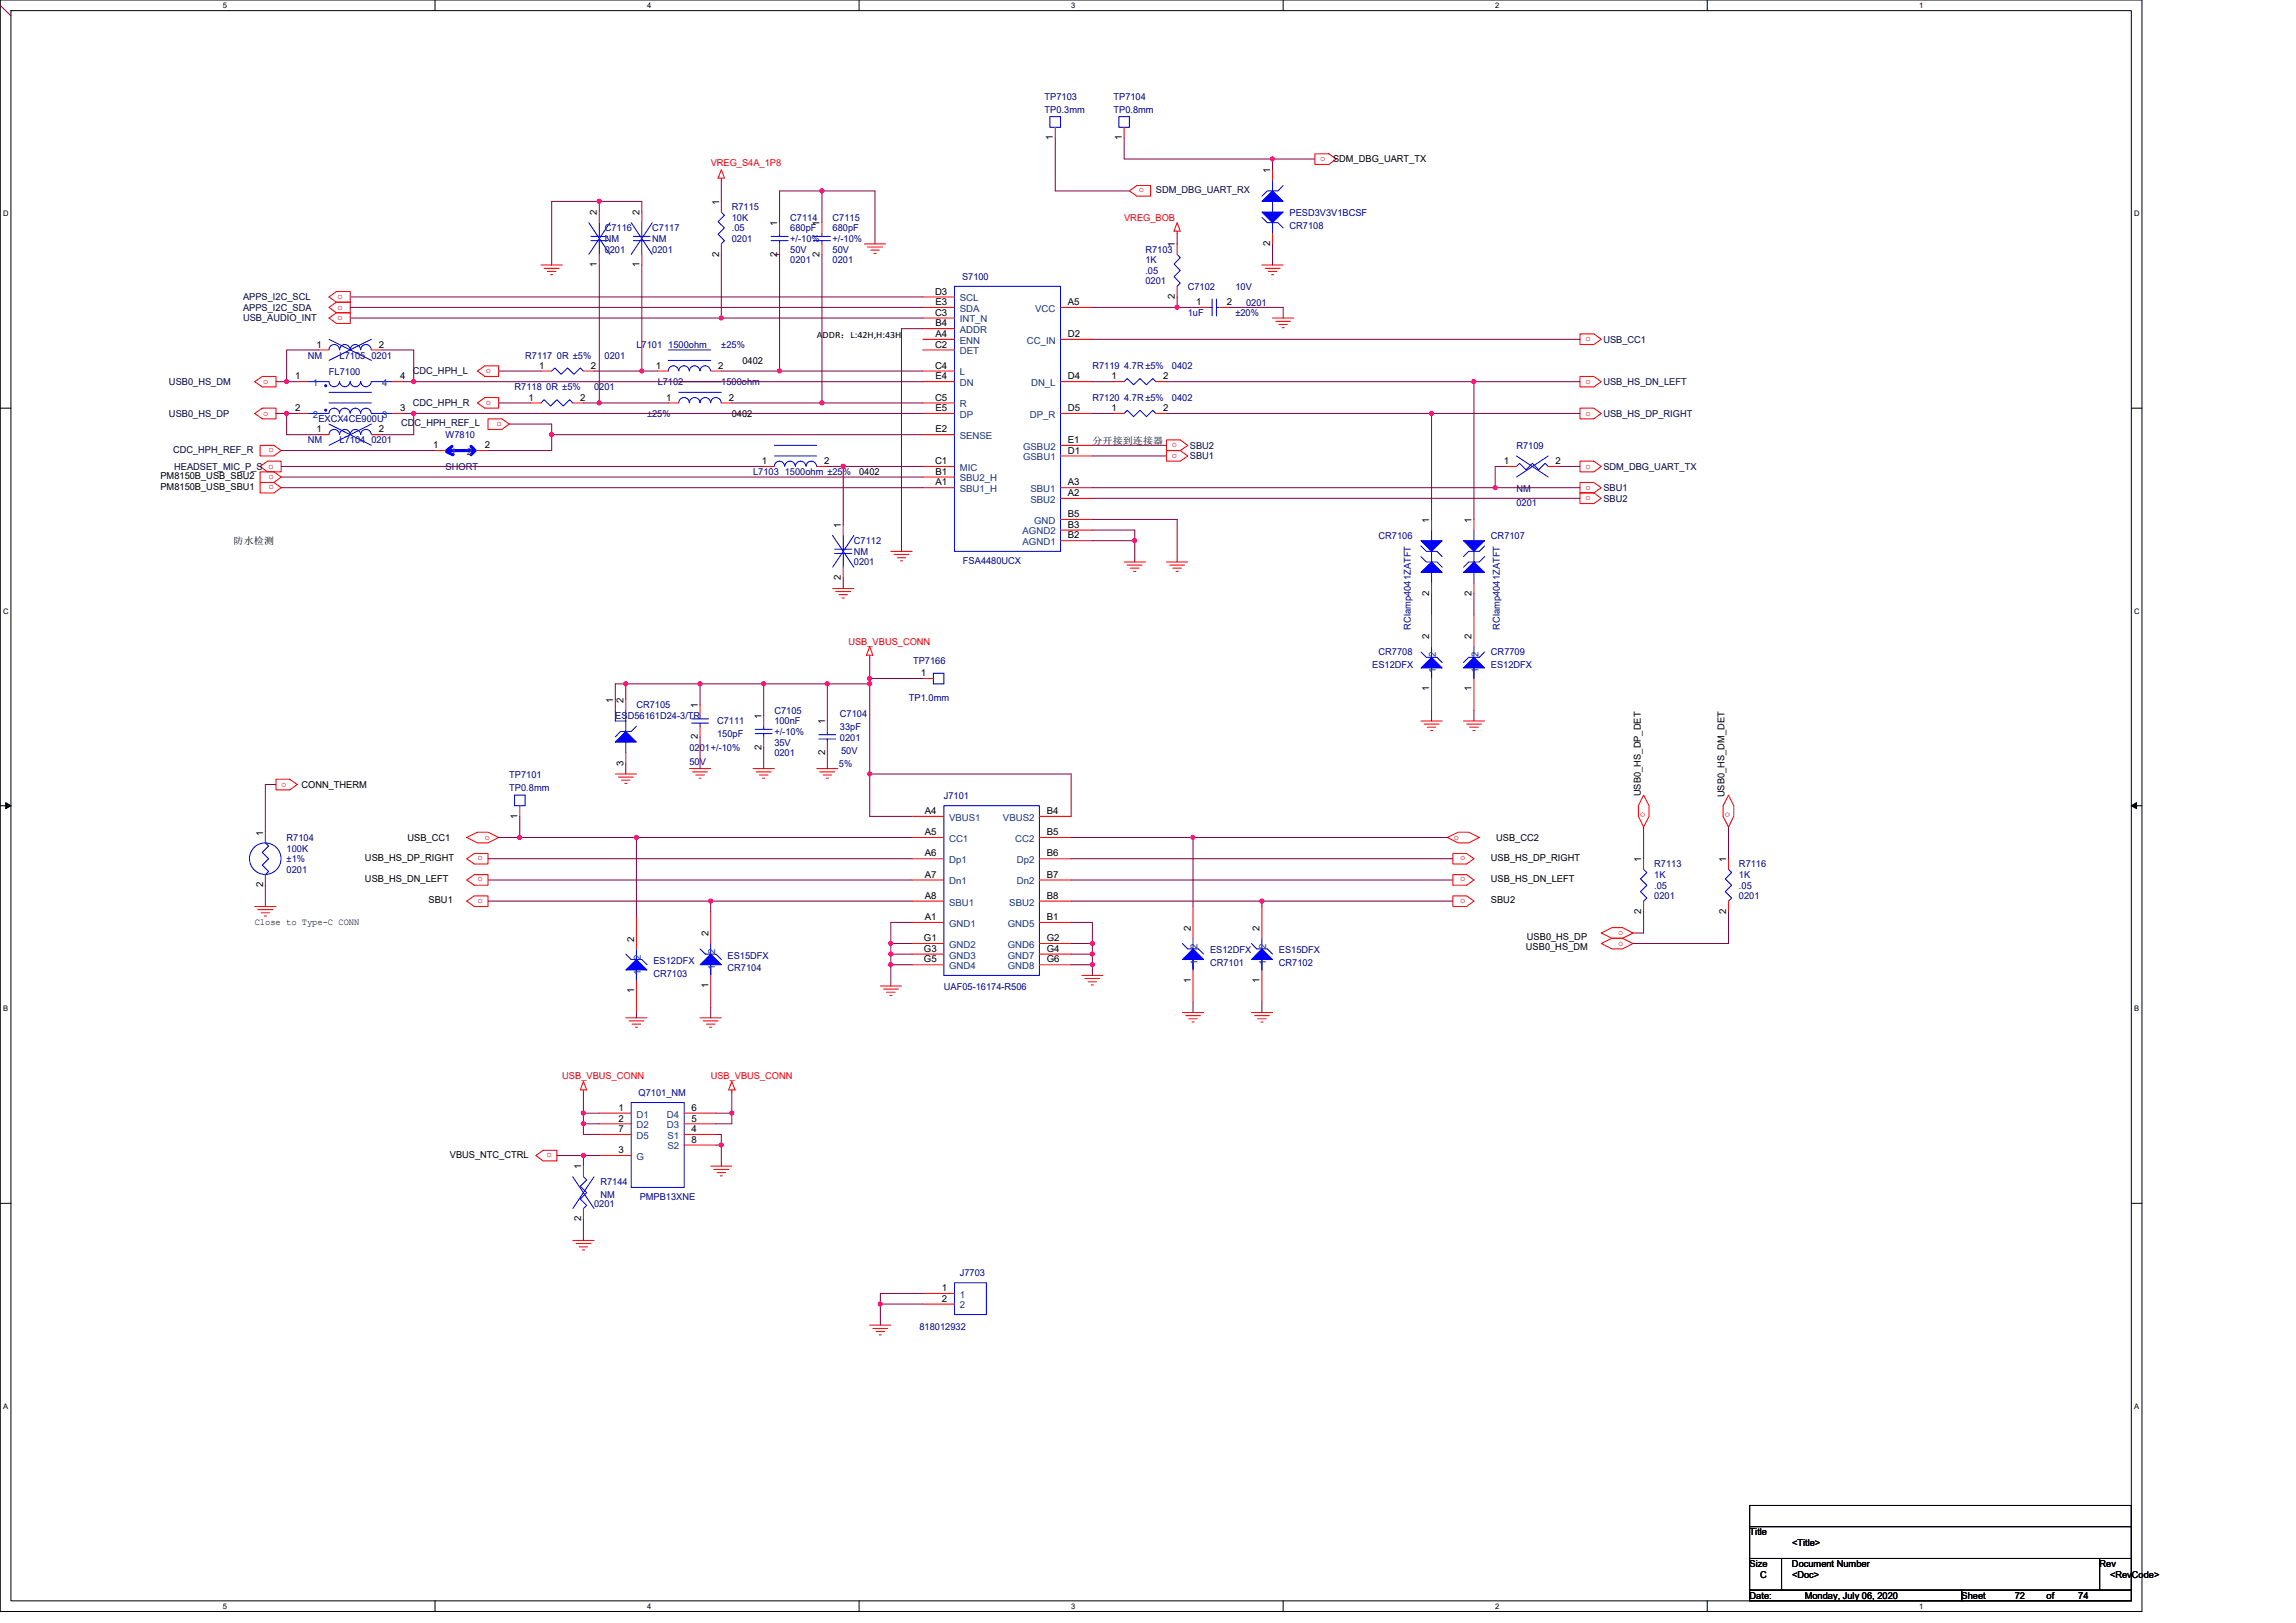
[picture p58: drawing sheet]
<svg xmlns="http://www.w3.org/2000/svg" width="297mm" height="210mm" viewBox="0 0 297 210" stroke-linecap="round" stroke-linejoin="round" font-family="sans-serif">
<defs><g id="words">
<g font-size="1.2" fill="#000080">
<text x="135.1" y="12.9">TP7103</text>
<text x="135.1" y="14.6">TP0.3mm</text>
<text x="144.1" y="12.9">TP7104</text>
<text x="144.1" y="14.6">TP0.8mm</text>
<text x="78.2" y="29.9">C7116</text>
<text x="84.4" y="29.9">C7117</text>
<text x="94.7" y="27.2">R7115</text>
<text x="94.7" y="28.6">10K</text>
<text x="94.7" y="29.9">.05</text>
<text x="102.2" y="28.6">C7114</text>
<text x="102.2" y="29.9">680pF</text>
<text x="107.7" y="28.6">C7115</text>
<text x="107.7" y="29.9">680pF</text>
<text x="166.8" y="29.7">CR7108</text>
<text x="166.8" y="28">PESD3V3V1BCSF</text>
<text x="78.2" y="31.3">NM</text>
<text x="78.2" y="32.7">0201</text>
<text x="84.4" y="31.3">NM</text>
<text x="84.4" y="32.7">0201</text>
<text x="94.7" y="31.3">0201</text>
<text x="102.2" y="34">0201</text>
<text x="102.2" y="32.7">50V</text>
<text x="102.2" y="31.3">+/-10%</text>
<text x="107.7" y="34">0201</text>
<text x="107.7" y="32.7">50V</text>
<text x="107.7" y="31.3">+/-10%</text>
<text x="148.2" y="32.7">R7103</text>
<text x="148.2" y="34">1K</text>
<text x="148.2" y="35.4">.05</text>
<text x="124.5" y="36.2">S7100</text>
<text x="148.2" y="36.8">0201</text>
<text x="153.7" y="37.5">C7102</text>
<text x="153.7" y="40.9">1uF</text>
<text x="159.8" y="37.5">10V</text>
<text x="159.8" y="40.9">±20%</text>
<text x="161.2" y="39.5">0201</text>
<text x="39.8" y="46.4">NM</text>
<text x="43.9" y="46.4">L7105</text>
<text x="48" y="46.4">0201</text>
<text x="67.9" y="46.4">R7117 0R ±5%</text>
<text x="78.2" y="46.4">0201</text>
<text x="82.3" y="45">L7101 1500ohm</text>
<text x="93.3" y="45">±25%</text>
<text x="141.3" y="47.8">R7119 4.7R ±5%</text>
<text x="151.6" y="47.8">0402</text>
<text x="42.6" y="48.6">FL7100</text>
<text x="66.6" y="50.5">R7118 0R ±5%</text>
<text x="76.9" y="50.5">0201</text>
<text x="83.7" y="53.9">±25%</text>
<text x="85.1" y="49.8">L7102</text>
<text x="93.3" y="49.8">1500ohm</text>
<text x="141.3" y="51.9">R7120 4.7R ±5%</text>
<text x="151.6" y="51.9">0402</text>
<text x="39.8" y="57.4">NM</text>
<text x="41.2" y="54.6">EXCX4CE900U</text>
<text x="43.9" y="57.4">L7104</text>
<text x="48" y="57.4">0201</text>
<text x="57.7" y="56.7">W7810</text>
<text x="196.2" y="58">R7109</text>
<text x="57.7" y="60.8">SHORT</text>
<text x="97.4" y="61.5">L7103 1500ohm ±25%</text>
<text x="196.2" y="63.7">NM</text>
<text x="196.2" y="65.4">0201</text>
<text x="110.5" y="70.4">C7112</text>
<text x="110.5" y="71.8">NM</text>
<text x="178.3" y="69.7">CR7106</text>
<text x="192.9" y="69.7">CR7107</text>
<text x="110.5" y="73.1">0201</text>
<text x="124.6" y="73">FSA4480UCX</text>
<text x="182.5" y="81.5" transform="rotate(-90 182.5 81.5)">RClamp4041ZATFT</text>
<text x="194" y="81.5" transform="rotate(-90 194 81.5)">RClamp4041ZATFT</text>
<text x="118.1" y="85.9">TP7166</text>
<text x="177.5" y="86.4">ES12DFX</text>
<text x="178.3" y="84.8">CR7708</text>
<text x="192.9" y="84.8">CR7709</text>
<text x="192.9" y="86.4">ES12DFX</text>
<text x="79.6" y="93">ESD56161D24-3/TR</text>
<text x="82.3" y="91.7">CR7105</text>
<text x="92.8" y="93.7">C7111</text>
<text x="92.8" y="95.4">150pF</text>
<text x="100.2" y="92.3">C7105</text>
<text x="100.2" y="93.7">100nF</text>
<text x="100.2" y="95.1">+/-10%</text>
<text x="108.7" y="92.8">C7104</text>
<text x="108.7" y="94.4">33pF</text>
<text x="108.7" y="95.9">0201</text>
<text x="117.6" y="90.7">TP1.0mm</text>
<text x="65.9" y="100.7">TP7101</text>
<text x="89.2" y="97.1">0201+/-10%</text>
<text x="89.2" y="98.9">50V</text>
<text x="100.2" y="97.8">0201</text>
<text x="100.2" y="96.5">35V</text>
<text x="108.5" y="99.2">5%</text>
<text x="108.8" y="97.6">50V</text>
<text x="65.9" y="102.3">TP0.8mm</text>
<text x="122.1" y="103.3">J7101</text>
<text x="37.1" y="108.8">R7104</text>
<text x="37.1" y="110.2">100K</text>
<text x="37.1" y="111.5">±1%</text>
<text x="37.1" y="112.9">0201</text>
<text x="214" y="112.2">R7113</text>
<text x="214" y="113.6">1K</text>
<text x="225" y="112.2">R7116</text>
<text x="225" y="113.6">1K</text>
<text x="214" y="115">.05</text>
<text x="214" y="116.3">0201</text>
<text x="225" y="115">.05</text>
<text x="225" y="116.3">0201</text>
<text x="84.5" y="124.7">ES12DFX</text>
<text x="94.1" y="125.7">CR7104</text>
<text x="94.1" y="124">ES15DFX</text>
<text x="156.5" y="125">CR7101</text>
<text x="156.5" y="123.3">ES12DFX</text>
<text x="165.5" y="125">CR7102</text>
<text x="165.5" y="123.3">ES15DFX</text>
<text x="84.5" y="126.3">CR7103</text>
<text x="122.1" y="128.1">UAF05-16174-R506</text>
<text x="82.6" y="141.9">Q7101_NM</text>
<text x="77.7" y="153.4">R7144</text>
<text x="77.7" y="155">NM</text>
<text x="82.8" y="155.3">PMPB13XNE</text>
<text x="76.9" y="156.1">0201</text>
<text x="124.2" y="165">J7703</text>
<text x="119" y="172">818012932</text>
</g>
<g font-size="1.2" fill="#f00">
<text x="91.9" y="21.4">VREG_S4A_1P8</text>
<text x="170.8" y="20.9">o</text>
<text x="145.4" y="28.6">VREG_BOB</text>
<text x="148" y="24.4" transform="rotate(180 148 24.4)">o</text>
<text x="43.7" y="38.7">o</text>
<text x="43.7" y="40.1">o</text>
<text x="43.7" y="41.4">o</text>
<text x="205.1" y="44.2">o</text>
<text x="34.1" y="49.7">o</text>
<text x="34.1" y="53.8">o</text>
<text x="62.9" y="48.3">o</text>
<text x="62.9" y="52.4">o</text>
<text x="205.1" y="49.7">o</text>
<text x="205.1" y="53.8">o</text>
<text x="35.4" y="58" transform="rotate(180 35.4 58)">o</text>
<text x="64.9" y="54.5" transform="rotate(180 64.9 54.5)">o</text>
<text x="151.6" y="57.9">o</text>
<text x="151.6" y="59.3">o</text>
<text x="35.4" y="62.8" transform="rotate(180 35.4 62.8)">o</text>
<text x="35.4" y="61.4" transform="rotate(180 35.4 61.4)">o</text>
<text x="205.1" y="63.4">o</text>
<text x="205.1" y="64.7">o</text>
<text x="205.1" y="60.6">o</text>
<text x="109.8" y="83.4">USB_VBUS_CONN</text>
<text x="36.4" y="101.8">o</text>
<text x="212.3" y="105.1" transform="rotate(90 212.3 105.1)">o</text>
<text x="223.2" y="105.1" transform="rotate(90 223.2 105.1)">o</text>
<text x="62.5" y="110.8" transform="rotate(180 62.5 110.8)">o</text>
<text x="62.5" y="113.5" transform="rotate(180 62.5 113.5)">o</text>
<text x="62.7" y="108.6">o</text>
<text x="188.1" y="108.6">o</text>
<text x="189.6" y="110.8" transform="rotate(180 189.6 110.8)">o</text>
<text x="189.6" y="113.5" transform="rotate(180 189.6 113.5)">o</text>
<text x="62.5" y="116.3" transform="rotate(180 62.5 116.3)">o</text>
<text x="189.6" y="116.3" transform="rotate(180 189.6 116.3)">o</text>
<text x="209.4" y="121">o</text>
<text x="209.4" y="122.4">o</text>
<text x="72.7" y="139.7">USB_VBUS_CONN</text>
<text x="91.9" y="139.7">USB_VBUS_CONN</text>
<text x="71.4" y="149.2" transform="rotate(180 71.4 149.2)">o</text>
</g>
<g font-size="1.2">
<text x="136.2" y="18.1" transform="rotate(-90 136.2 18.1)">1</text>
<text x="145.1" y="18.1" transform="rotate(-90 145.1 18.1)">1</text>
<text x="164.3" y="22.4" transform="rotate(-90 164.3 22.4)">1</text>
<text x="172.5" y="21">SDM_DBG_UART_TX</text>
<text x="77.2" y="27.9" transform="rotate(-90 77.2 27.9)">2</text>
<text x="82.7" y="27.9" transform="rotate(-90 82.7 27.9)">2</text>
<text x="93" y="26.5" transform="rotate(-90 93 26.5)">1</text>
<text x="100.6" y="29.2" transform="rotate(-90 100.6 29.2)">1</text>
<text x="106" y="29.2" transform="rotate(-90 106 29.2)">1</text>
<text x="77.2" y="34.6" transform="rotate(-90 77.2 34.6)">1</text>
<text x="82.7" y="34.6" transform="rotate(-90 82.7 34.6)">1</text>
<text x="93" y="33.2" transform="rotate(-90 93 33.2)">2</text>
<text x="100.6" y="33.2" transform="rotate(-90 100.6 33.2)">2</text>
<text x="106" y="33.2" transform="rotate(-90 106 33.2)">2</text>
<text x="152" y="32" transform="rotate(-90 152 32)">1</text>
<text x="164.3" y="31.8" transform="rotate(-90 164.3 31.8)">2</text>
<text x="121" y="40.9">C3</text>
<text x="121" y="38.1">D3</text>
<text x="121" y="39.5">E3</text>
<text x="138.2" y="39.5">A5</text>
<text x="152" y="38.7" transform="rotate(-90 152 38.7)">2</text>
<text x="154.8" y="39.5">1</text>
<text x="158.7" y="39.5">2</text>
<text x="40.9" y="45">1</text>
<text x="49" y="45">2</text>
<text x="69.7" y="47.7">1</text>
<text x="76.4" y="47.7">2</text>
<text x="84.8" y="47.7">1</text>
<text x="92.9" y="47.7">2</text>
<text x="96.1" y="47.1">0402</text>
<text x="105.7" y="43.7">ADDR：L:42H,H:43H</text>
<text x="121" y="45">C2</text>
<text x="121" y="47.7">C4</text>
<text x="121" y="43.6">A4</text>
<text x="121" y="42.2">B4</text>
<text x="138.2" y="43.6">D2</text>
<text x="38.2" y="49.1">1</text>
<text x="38.2" y="53.2">2</text>
<text x="51.7" y="49.1">4</text>
<text x="51.7" y="53.2">3</text>
<text x="68.4" y="51.8">1</text>
<text x="75.1" y="51.8">2</text>
<text x="86.2" y="51.8">1</text>
<text x="94.3" y="51.8">2</text>
<text x="94.7" y="53.9">0402</text>
<text x="121" y="51.8">C5</text>
<text x="121" y="49.1">E4</text>
<text x="121" y="53.2">E5</text>
<text x="138.2" y="53.2">D5</text>
<text x="138.2" y="49.1">D4</text>
<text x="143.8" y="49.1">1</text>
<text x="143.8" y="53.2">1</text>
<text x="150.5" y="49.1">2</text>
<text x="150.5" y="53.2">2</text>
<text x="40.9" y="55.9">1</text>
<text x="49" y="55.9">2</text>
<text x="56" y="58">1</text>
<text x="62.7" y="58">2</text>
<text x="121" y="55.9">E2</text>
<text x="138.2" y="58.7">D1</text>
<text x="138.2" y="57.3">E1</text>
<text x="141.3" y="57.4">分开接到连接器</text>
<text x="20.8" y="63.4">PM8150B_USB_SBU1</text>
<text x="20.8" y="62">PM8150B_USB_SBU2</text>
<text x="98.5" y="60">1</text>
<text x="106.6" y="60">2</text>
<text x="111.1" y="61.5">0402</text>
<text x="121" y="60">C1</text>
<text x="121" y="62.8">A1</text>
<text x="121" y="61.4">B1</text>
<text x="138.2" y="64.2">A2</text>
<text x="138.2" y="62.8">A3</text>
<text x="194.6" y="60">1</text>
<text x="201.2" y="60">2</text>
<text x="30.2" y="70.4">防水检测</text>
<text x="108.8" y="68.3" transform="rotate(-90 108.8 68.3)">1</text>
<text x="138.2" y="66.9">B5</text>
<text x="138.2" y="69.7">B2</text>
<text x="138.2" y="68.3">B3</text>
<text x="184.9" y="67.6" transform="rotate(-90 184.9 67.6)">1</text>
<text x="190.4" y="67.6" transform="rotate(-90 190.4 67.6)">1</text>
<text x="108.8" y="75" transform="rotate(-90 108.8 75)">2</text>
<text x="184.9" y="77.1" transform="rotate(-90 184.9 77.1)">2</text>
<text x="190.4" y="77.1" transform="rotate(-90 190.4 77.1)">2</text>
<text x="184.9" y="82.7" transform="rotate(-90 184.9 82.7)">2</text>
<text x="190.4" y="82.7" transform="rotate(-90 190.4 82.7)">2</text>
<text x="119.1" y="87.5">1</text>
<text x="184.9" y="89.4" transform="rotate(-90 184.9 89.4)">1</text>
<text x="190.4" y="89.4" transform="rotate(-90 190.4 89.4)">1</text>
<text x="79.3" y="91" transform="rotate(-90 79.3 91)">1</text>
<text x="80.7" y="91" transform="rotate(-90 80.7 91)">2</text>
<text x="90.3" y="95.6" transform="rotate(-90 90.3 95.6)">2</text>
<text x="90.3" y="91.6" transform="rotate(-90 90.3 91.6)">1</text>
<text x="98.5" y="93" transform="rotate(-90 98.5 93)">1</text>
<text x="106.7" y="93.7" transform="rotate(-90 106.7 93.7)">1</text>
<text x="39" y="101.9">CONN_THERM</text>
<text x="80.7" y="99" transform="rotate(-90 80.7 99)">3</text>
<text x="98.5" y="97" transform="rotate(-90 98.5 97)">2</text>
<text x="106.7" y="97.7" transform="rotate(-90 106.7 97.7)">2</text>
<text x="66.9" y="105.9" transform="rotate(-90 66.9 105.9)">1</text>
<text x="119.7" y="105.3">A4</text>
<text x="135.4" y="105.3">B4</text>
<text x="212.3" y="103" transform="rotate(-90 212.3 103)">USB0_HS_DP_DET</text>
<text x="223.1" y="103.1" transform="rotate(-90 223.1 103.1)">USB0_HS_DM_DET</text>
<text x="34" y="108.1" transform="rotate(-90 34 108.1)">1</text>
<text x="47.2" y="111.4">USB_HS_DP_RIGHT</text>
<text x="52.7" y="108.8">USB_CC1</text>
<text x="119.7" y="108.1">A5</text>
<text x="119.7" y="110.8">A6</text>
<text x="119.7" y="113.6">A7</text>
<text x="135.4" y="110.8">B6</text>
<text x="135.4" y="113.6">B7</text>
<text x="135.4" y="108.1">B5</text>
<text x="192.9" y="111.4">USB_HS_DP_RIGHT</text>
<text x="193.6" y="108.8">USB_CC2</text>
<text x="212.3" y="111.5" transform="rotate(-90 212.3 111.5)">1</text>
<text x="223.3" y="111.5" transform="rotate(-90 223.3 111.5)">1</text>
<text x="33" y="119.6">Close to Type-C CONN</text>
<text x="34" y="114.8" transform="rotate(-90 34 114.8)">2</text>
<text x="47.2" y="114.2">USB_HS_DN_LEFT</text>
<text x="55.5" y="116.9">SBU1</text>
<text x="119.7" y="119">A1</text>
<text x="119.7" y="116.3">A8</text>
<text x="135.4" y="116.3">B8</text>
<text x="135.4" y="119">B1</text>
<text x="192.9" y="114.2">USB_HS_DN_LEFT</text>
<text x="192.9" y="116.9">SBU2</text>
<text x="212.3" y="118.2" transform="rotate(-90 212.3 118.2)">2</text>
<text x="223.3" y="118.2" transform="rotate(-90 223.3 118.2)">2</text>
<text x="82" y="121.8" transform="rotate(-90 82 121.8)">2</text>
<text x="91.6" y="121.1" transform="rotate(-90 91.6 121.1)">2</text>
<text x="119.5" y="121.8">G1</text>
<text x="119.5" y="123.1">G3</text>
<text x="119.5" y="124.5">G5</text>
<text x="135.4" y="121.8">G2</text>
<text x="135.4" y="123.1">G4</text>
<text x="135.4" y="124.5">G6</text>
<text x="154" y="120.4" transform="rotate(-90 154 120.4)">2</text>
<text x="163" y="120.4" transform="rotate(-90 163 120.4)">2</text>
<text x="197.4" y="122.9">USB0_HS_DM</text>
<text x="197.5" y="121.6">USB0_HS_DP</text>
<text x="82" y="128.5" transform="rotate(-90 82 128.5)">1</text>
<text x="91.6" y="127.8" transform="rotate(-90 91.6 127.8)">1</text>
<text x="154" y="127.1" transform="rotate(-90 154 127.1)">1</text>
<text x="163" y="127.1" transform="rotate(-90 163 127.1)">1</text>
<text x="80" y="143.7">1</text>
<text x="89.5" y="143.7">6</text>
<text x="58.2" y="149.8">VBUS_NTC_CTRL</text>
<text x="80" y="145.1">2</text>
<text x="80" y="149.2">3</text>
<text x="80" y="146.5">7</text>
<text x="89.5" y="146.5">4</text>
<text x="89.5" y="147.8">8</text>
<text x="89.5" y="145.1">5</text>
<text x="75.2" y="151.3" transform="rotate(-90 75.2 151.3)">1</text>
<text x="75.2" y="158" transform="rotate(-90 75.2 158)">2</text>
<text x="121.9" y="167">1</text>
<text x="121.9" y="168.4">2</text>
<text x="226.4" y="198.6">Title</text>
<text x="226.4" y="202.8">Size</text>
<text x="231.8" y="202.8">Document Number</text>
<text x="231.8" y="200">&lt;Title&gt;</text>
<text x="271.6" y="202.8">Rev</text>
<text x="226.4" y="206.9">Date:</text>
<text x="227.7" y="204.1">C</text>
<text x="231.8" y="204.1">&lt;Doc&gt;</text>
<text x="233.5" y="206.9">Monday, July 06, 2020</text>
<text x="253.8" y="206.9">Sheet</text>
<text x="260.6" y="206.9">72</text>
<text x="264.8" y="206.9">of</text>
<text x="268.9" y="206.9">74</text>
<text x="273" y="204.1">&lt;RevCode&gt;</text>
</g>
<g font-size="1.2" fill="#000040">
<text x="149.5" y="25">SDM_DBG_UART_RX</text>
<text x="31.5" y="38.8">APPS_I2C_SCL</text>
<text x="31.5" y="40.2">APPS_I2C_SDA</text>
<text x="31.5" y="41.6">USB_AUDIO_INT</text>
<text x="207.4" y="44.3">USB_CC1</text>
<text x="21.9" y="49.8">USB0_HS_DM</text>
<text x="21.9" y="53.9">USB0_HS_DP</text>
<text x="53.4" y="48.5">CDC_HPH_L</text>
<text x="53.4" y="52.6">CDC_HPH_R</text>
<text x="207.4" y="49.8">USB_HS_DN_LEFT</text>
<text x="207.4" y="53.9">USB_HS_DP_RIGHT</text>
<text x="22.4" y="58.6">CDC_HPH_REF_R</text>
<text x="51.9" y="55.2">CDC_HPH_REF_L</text>
<text x="153.9" y="58">SBU2</text>
<text x="153.9" y="59.4">SBU1</text>
<text x="22.5" y="60.8">HEADSET_MIC_P_S o</text>
<text x="207.4" y="63.5">SBU1</text>
<text x="207.4" y="64.9">SBU2</text>
<text x="207.4" y="60.8">SDM_DBG_UART_TX</text>
</g>
<g font-size="1.2" fill="#004080">
<text x="124.2" y="41.7">INT_N</text>
<text x="124.2" y="39">SCL</text>
<text x="124.2" y="40.3">SDA</text>
<text x="133.9" y="40.3">VCC</text>
<text x="124.2" y="44.5">ENN</text>
<text x="124.2" y="43.1">ADDR</text>
<text x="124.2" y="45.8">DET</text>
<text x="132.9" y="44.5">CC_IN</text>
<text x="40.5" y="50">1</text>
<text x="49.4" y="50">4</text>
<text x="124.2" y="48.6">L</text>
<text x="124.2" y="52.7">R</text>
<text x="124.2" y="50">DN</text>
<text x="133.4" y="50">DN_L</text>
<text x="40.5" y="54.1">2</text>
<text x="49.4" y="54.1">3</text>
<text x="58.3" y="58.9">1</text>
<text x="60.4" y="58.9">2</text>
<text x="124.2" y="56.8">SENSE</text>
<text x="124.2" y="54.1">DP</text>
<text x="132.4" y="59.6">GSBU1</text>
<text x="132.4" y="58.2">GSBU2</text>
<text x="133.2" y="54.1">DP_R</text>
<text x="124.2" y="63.7">SBU1_H</text>
<text x="124.2" y="62.3">SBU2_H</text>
<text x="124.2" y="60.9">MIC</text>
<text x="133.3" y="65">SBU2</text>
<text x="133.3" y="63.7">SBU1</text>
<text x="132.3" y="70.5">AGND1</text>
<text x="132.3" y="69.2">AGND2</text>
<text x="133.8" y="67.8">GND</text>
<text x="185.8" y="87.1" transform="rotate(-90 185.8 87.1)">1</text>
<text x="185.8" y="85" transform="rotate(-90 185.8 85)">2</text>
<text x="191.3" y="87.1" transform="rotate(-90 191.3 87.1)">1</text>
<text x="191.3" y="85" transform="rotate(-90 191.3 85)">2</text>
<text x="122.8" y="106.2">VBUS1</text>
<text x="129.7" y="106.2">VBUS2</text>
<text x="122.8" y="108.9">CC1</text>
<text x="122.8" y="111.7">Dp1</text>
<text x="131.3" y="108.9">CC2</text>
<text x="131.5" y="111.7">Dp2</text>
<text x="122.8" y="119.9">GND1</text>
<text x="122.8" y="114.4">Dn1</text>
<text x="122.8" y="117.2">SBU1</text>
<text x="130.4" y="119.9">GND5</text>
<text x="130.6" y="117.2">SBU2</text>
<text x="131.5" y="114.4">Dn2</text>
<text x="82.9" y="124.1" transform="rotate(-90 82.9 124.1)">2</text>
<text x="92.5" y="125.5" transform="rotate(-90 92.5 125.5)">1</text>
<text x="92.5" y="123.4" transform="rotate(-90 92.5 123.4)">2</text>
<text x="122.8" y="122.6">GND2</text>
<text x="122.8" y="124">GND3</text>
<text x="122.8" y="125.4">GND4</text>
<text x="130.4" y="122.6">GND6</text>
<text x="130.4" y="124">GND7</text>
<text x="130.4" y="125.4">GND8</text>
<text x="154.9" y="124.8" transform="rotate(-90 154.9 124.8)">1</text>
<text x="154.9" y="122.8" transform="rotate(-90 154.9 122.8)">2</text>
<text x="163.8" y="124.8" transform="rotate(-90 163.8 124.8)">1</text>
<text x="163.8" y="122.8" transform="rotate(-90 163.8 122.8)">2</text>
<text x="82.9" y="126.2" transform="rotate(-90 82.9 126.2)">1</text>
<text x="82.3" y="144.6">D1</text>
<text x="82.3" y="146">D2</text>
<text x="82.3" y="147.3">D5</text>
<text x="86.3" y="146">D3</text>
<text x="86.3" y="144.6">D4</text>
<text x="86.3" y="147.3">S1</text>
<text x="86.3" y="148.7">S2</text>
<text x="82.3" y="150.1">G</text>
<text x="124.2" y="167.9">1</text>
<text x="124.2" y="169.3">2</text>
</g>
<g font-size="1">
<text x="28.8" y="1">5</text>
<text x="83.7" y="1">4</text>
<text x="138.6" y="1">3</text>
<text x="193.4" y="1">2</text>
<text x="248.3" y="1">1</text>
<text x=".4" y="28">D</text>
<text x="276.1" y="28">D</text>
<text x=".4" y="79.4">C</text>
<text x="276.1" y="79.4">C</text>
<text x=".4" y="130.9">B</text>
<text x="276.1" y="130.9">B</text>
<text x=".4" y="182.3">A</text>
<text x="276.1" y="182.3">A</text>
<text x="28.8" y="208.2">5</text>
<text x="83.7" y="208.2">4</text>
<text x="138.6" y="208.2">3</text>
<text x="193.4" y="208.2">2</text>
<text x="248.3" y="208.2">1</text>
</g>
</g></defs>
<path d="M0 0h277.1v208.5h-277.1zM1.4 1.4h274.3v205.7h-274.3z" fill="none" stroke="#000" stroke-width=".13"/>
<g fill="#fff">
<path d="M28.8 .1h.6v1.1h-.6z"/>
<path d="M28.8 207.3h.6v1.1h-.6z"/>
</g>
<path d="M56.3 0v1.4M56.3 207.1v1.4" fill="none" stroke="#000" stroke-width=".13"/>
<g fill="#fff">
<path d="M83.7 .1h.6v1.1h-.6z"/>
<path d="M83.7 207.3h.6v1.1h-.6z"/>
</g>
<path d="M111.1 0v1.4M111.1 207.1v1.4" fill="none" stroke="#000" stroke-width=".13"/>
<g fill="#fff">
<path d="M138.6 .1h.5v1.1h-.5z"/>
<path d="M138.6 207.3h.5v1.1h-.5z"/>
</g>
<path d="M166 0v1.4M166 207.1v1.4" fill="none" stroke="#000" stroke-width=".13"/>
<g fill="#fff">
<path d="M193.4 .1h.6v1.1h-.6z"/>
<path d="M193.4 207.3h.6v1.1h-.6z"/>
</g>
<path d="M220.9 0v1.4M220.9 207.1v1.4" fill="none" stroke="#000" stroke-width=".13"/>
<g fill="#fff">
<path d="M248.3 .1h.6v1.1h-.6z"/>
<path d="M248.3 207.3h.6v1.1h-.6z"/>
<path d="M.4 27.1h.7v1.1h-.7z"/>
<path d="M276.1 27.1h.7v1.1h-.7z"/>
<path d="M.4 78.5h.7v1.1h-.7z"/>
<path d="M276.1 78.5h.7v1.1h-.7z"/>
</g>
<path d="M0 52.8h1.4M275.7 52.8h1.4" fill="none" stroke="#000" stroke-width=".13"/>
<g fill="#fff">
<path d="M.4 130h.7v1.1h-.7z"/>
<path d="M276.1 130h.7v1.1h-.7z"/>
</g>
<path d="M0 104.2h1.4M275.7 104.2h1.4" fill="none" stroke="#000" stroke-width=".13"/>
<path d="M.7 103.8l.7 .4-.7 .4zM275.7 104.2l.7-.4v.8z" fill="#000" stroke="#000" stroke-width=".13"/>
<g fill="#fff">
<path d="M.4 181.4h.7v1.1h-.7z"/>
<path d="M276.1 181.4h.7v1.1h-.7z"/>
</g>
<path d="M0 155.7h1.4M275.7 155.7h1.4M226.4 194.8h49.3v2.7h-49.3zM226.4 197.5h49.3v4.1h-49.3zM226.4 201.6h4.1v4.1h-4.1zM226.4 205.7h27.4v1.4h-27.4zM230.5 201.6h41.1v4.1h-41.1zM253.8 205.7h21.9v1.4h-21.9zM271.6 201.6h4.1v4.1h-4.1z" fill="none" stroke="#000" stroke-width=".13"/>
<g fill="none" stroke="#f00" stroke-width=".13">
<path d="M136.5 16.5v1.3M145.4 16.5v1.3M170.1 19.9h1.8l1 .7-1 .7h-1.8zM42.6 38.4l.9-.7h1.8v1.4h-1.8zM43.5 39.1h1.8v1.4h-1.8M43.5 39.1l-.9 .7 .9 .7M70 34.3h2.7M70.4 34.7h1.9M70.8 35.1h1.1M71.2 35.5h.3M77.5 32.9v1.4M77.5 27.4v1.4"/>
<path d="M83 32.9v1.4M83 27.4v1.4M93.3 21.9l.4 1.2h-.8zM93.3 23.1v.2M93.3 26.1v1.3M93.3 31.6v1.3M100.9 28.8v1.4M100.9 31.6v1.3M106.3 28.8v1.4M106.3 31.6v1.3M111.8 31.6h2.8M112.2 32h2"/>
<path d="M112.6 32.4h1.1M113.1 32.8h.2M119.4 38.4h4.1M119.4 39.8h4.1M137.2 39.8h4.1M146.1 24.7l1-.7h1.8v1.4h-1.8zM152.3 28.8l.4 1.1h-.8zM152.3 29.9v.3M152.3 31.6v1.3M152.3 37v1.4M155 39.8h1.4M157.8 39.8h1.3"/>
<path d="M163.3 34.3h2.7M163.7 34.7h1.9M164.1 35.1h1.1M164.5 35.5h.3M164.6 21.9v1.4M164.6 30.2v1.4M33 49.4l.9-.7h1.8v1.4h-1.8zM33 53.5l.9-.7h1.8v1.4h-1.8zM33.7 57.6h1.7l1 .7-1 .7h-1.7zM38.5 49.4h1.3M38.5 53.5h1.3M41.2 45.3h1.4"/>
<path d="M41.2 56.2h1.4M42.6 41.1l.9-.6h1.8v1.3h-1.8zM48 45.3h1.4M48 56.2h1.4M50.8 49.4h1.4M50.8 53.5h1.4M56.3 58.3h1.4M61.8 48l.9-.7h1.8v1.4h-1.8zM61.8 52.1l.9-.7h1.8v1.4h-1.8zM61.8 58.3h1.3M63.1 54.2h1.8l1 .7-1 .7h-1.8zM68.6 52.1h1.4"/>
<path d="M70 48h1.4M74.1 52.1h1.4M75.5 48h1.4M85.1 48h1.4M86.5 52.1h1.3M91.9 48h1.4M93.3 52.1h1.4M119.4 43.9h4.1M119.4 42.5h4.1M119.4 45.3h4.1M119.4 41.1h4.1M119.4 48h4.1"/>
<path d="M119.4 52.1h4.1M119.4 56.2h4.1M119.4 49.4h4.1M119.4 53.5h4.1M137.2 59h4.1M137.2 43.9h4.1M137.2 49.4h4.1M137.2 53.5h4.1M137.2 57.6h4.1M144.1 49.4h1.3M144.1 53.5h1.3M149.5 49.4h1.4"/>
<path d="M149.5 53.5h1.4M150.9 56.9h1.8l1 .7-1 .7h-1.8zM150.9 58.3h1.8l1 .7-1 .7h-1.8zM164.6 41.1h2.8M165.1 41.6h1.9M165.5 42h1.1M165.9 42.4h.2M204.4 43.2h1.8l1 .7-1 .7h-1.8zM204.4 48.7h1.8l1 .7-1 .7h-1.8zM204.4 52.8h1.8l1 .7-1 .7h-1.8zM204.4 59.7h1.8l1 .6-1 .7h-1.8zM33.7 60.3l.9-.6h1.8v1.3h-1.8z"/>
<path d="M33.7 62.4h1.7l1 .7-1 .7h-1.7zM33.7 61h1.7l1 .7-1 .7h-1.7zM98.8 60.3h1.4M105.7 60.3h1.3M107.7 76.1h2.8M108.1 76.5h1.9M108.5 76.9h1.1M108.9 77.4h.3M109.1 67.9v1.4M109.1 73.4v1.4M115.2 71.3h2.8M115.7 71.7h1.9"/>
<path d="M116.1 72.2h1.1M116.5 72.6h.3M119.4 63.1h4.1M119.4 61.7h4.1M119.4 60.3h4.1M137.2 64.5h4.1M137.2 63.1h4.1M137.2 70h4.1M137.2 68.6h4.1M137.2 67.2h4.1M145.4 72.7h2.8M145.8 73.1h2"/>
<path d="M146.3 73.5h1.1M146.7 73.9h.2M150.9 72.7h2.8M151.3 73.1h1.9M151.7 73.5h1.1M152.2 73.9h.2M185.2 67.2v1.4M185.2 75.4v1.4M185.2 79.6v4.1M190.7 67.2v1.4M190.7 75.4v1.4M190.7 79.6v4.1"/>
<path d="M194.8 60.3h1.4M200.3 60.3h1.4M204.4 62.4h1.8l1 .7-1 .7h-1.8zM204.4 63.8h1.8l1 .7-1 .7h-1.8zM79.6 90.5v1.4M81 90.5v1.4M81 97.4v1.4M89.2 99.4h2.7M89.6 99.9h1.9M90.6 91.2v1.4M90.6 94v1.3M97.4 99.4h2.8"/>
<path d="M97.8 99.9h2M98.8 92.6v1.4M98.8 95.3v1.4M105.7 99.4h2.7M106.1 99.9h1.9M107 93.3v1.3M107 96v1.4M112.5 83.7l.4 1.1h-.8zM112.5 84.8v.2M119.4 87.8h1.4M183.8 93.3h2.8M184.3 93.7h1.9"/>
<path d="M184.7 94.1h1.1M185.1 94.5h.3M185.2 87.8v4.1M189.3 93.3h2.8M189.7 93.7h2M190.1 94.1h1.1M190.6 94.5h.2M190.7 87.8v4.1M33 117.3h2.7M33.4 117.7h1.9M33.8 118.1h1.1M34.2 118.5h.3"/>
<path d="M34.3 107.7v1.4M34.3 113.2v1.3M35.7 100.8h1.8l1 .7-1 .7h-1.8zM60.4 108.4l1.4-.7h1.3l1.4 .7-1.4 .7h-1.3zM60.4 111.1l1-.7h1.7v1.4h-1.7zM60.4 113.9l1-.7h1.7v1.3h-1.7zM60.4 116.6l1-.7h1.7v1.4h-1.7zM67.2 104.2v1.4M79.6 100.1h2.7M80 100.5h1.9M80.4 100.9h1.1M80.8 101.4h.3"/>
<path d="M82.3 118.6v4.2M90 100.3h1.1M90.4 100.7h.3M91.9 118v4.1M98.3 100.3h1.1M98.7 100.7h.2M106.5 100.3h1.1M106.9 100.7h.3M118 119.3h4.1M118 105.6h4.1M118 108.4h4.1M118 111.1h4.1"/>
<path d="M118 113.9h4.1M118 116.6h4.1M134.5 119.3h4.1M134.5 105.6h4.1M134.5 108.4h4.1M134.5 111.1h4.1M134.5 113.9h4.1M134.5 116.6h4.1M154.3 117.3v4.1M163.3 117.3v4.1M187.3 108.4l1.3-.7h1.4l1.4 .7-1.4 .7h-1.4zM188 110.4h1.7l1 .7-1 .7h-1.7z"/>
<path d="M188 113.2h1.7l1 .7-1 .6h-1.7zM188 115.9h1.7l1 .7-1 .7h-1.7zM212.6 102.9l.7 1.3v1.4l-.7 1.4-.6-1.4v-1.4zM212.6 111.1v1.4M212.6 116.6v1.4M223.6 102.9l.7 1.3v1.4l-.7 1.4-.7-1.4v-1.4zM223.6 111.1v1.4M223.6 116.6v1.4M75.5 139.9l.4 1.1h-.8zM81 131.7h2.7M81.4 132.1h1.9M81.8 132.5h1.1"/>
<path d="M82.2 132.9h.3M82.3 126.9v4.1M90.6 131.7h2.7M91 132.1h1.9M91.4 132.5h1.1M91.8 132.9h.3M91.9 126.2v4.1M94.7 139.9l.4 1.1h-.8zM113.9 127.6h2.7M114.3 128h1.9M114.7 128.4h1.1M115.1 128.8h.3"/>
<path d="M118 122.1h4.1M118 123.4h4.1M118 124.8h4.1M134.5 122.1h4.1M134.5 123.4h4.1M134.5 124.8h4.1M140 126.2h2.7M140.4 126.6h1.9M140.8 127h1.1M141.2 127.4h.3M153 131h2.7M153.4 131.4h1.9"/>
<path d="M153.8 131.8h1.1M154.2 132.2h.3M154.3 125.5v4.1M161.9 131h2.7M162.3 131.4h1.9M162.7 131.8h1.1M163.1 132.2h.3M163.3 125.5v4.1M207.2 120.7l1.3-.7h1.4l1.4 .7-1.4 .7h-1.4zM207.2 122.1l1.3-.7h1.4l1.4 .7-1.4 .7h-1.4zM69.3 149.5l1-.7h1.7v1.4h-1.7zM75.5 150.9v1.4"/>
<path d="M75.5 156.4v1.3M75.5 141v.3M77.5 144h4.2M77.5 145.4h4.2M77.5 149.5h4.2M77.5 146.8h4.2M88.5 146.8h4.1M88.5 145.4h4.1M88.5 144h4.1M88.5 148.1h4.1M91.9 150.9h2.8M92.3 151.3h2"/>
<path d="M92.8 151.7h1.1M93.2 152.1h.2M94.7 141v.3M74.1 160.5h2.8M74.5 160.9h2M74.9 161.3h1.1M75.4 161.7h.2M112.5 171.5h2.7M112.9 171.9h1.9M113.3 172.3h1.1M113.7 172.7h.3M119.4 167.3h4.1"/>
<path d="M119.4 168.7h4.1"/>
</g>
<g fill="none" stroke="#800040" stroke-width=".13">
<path d="M0 .7l1.4 1.4M0 .7h.1M136.5 17.8v6.9h9.6M145.4 17.8v2.8h19.2M45.3 38.4h74.1M45.3 39.8h74.1M77.5 26.1h-6.1v8.2M77.5 26.1v1.3M77.5 34.3v17.8M77.5 26.1h5.5v1.3M83 34.3v13.7M93.3 23.3v2.8"/>
<path d="M93.3 32.9v8.2M100.2 32.9h.7v15.1M106.3 32.9v19.2M106.3 24.7h-5.4v4.1M106.3 24.7v4.1M106.3 24.7h6.9v6.9M141.3 39.8h11M152.3 39.8h2.7M152.3 38.4v1.4M152.3 30.2v1.4M159.1 39.8h6.9v1.3M164.6 31.6v2.7"/>
<path d="M170.1 20.6h-5.5v1.3M35.7 53.5h1.4M35.7 49.4h1.4M36.4 58.3h19.9M38.5 53.5h-1.4v2.7h4.1M41.2 45.3h-4.1v4.1h1.4M45.3 41.1h48M49.4 45.3h4.1v4.1h65.9M52.2 49.4h1.3M52.2 53.5h1.3M64.5 48h5.5M64.5 52.1h4.1"/>
<path d="M65.9 54.9h5.5v1.3M71.4 56.2h48M71.4 56.2v2.1h-8.3M75.5 52.1h2M76.9 48h6.1M77.5 52.1h9M83 48h2.1M93.3 41.1h26.1M93.3 48h7.6M94.7 52.1h11.6M100.9 48h18.5M106.3 52.1h13.1"/>
<path d="M119.4 42.5h-2.8v28.8M119.4 53.5h-65.9v2.7h-4.1M141.3 43.9h63.1M141.3 49.4h2.8M141.3 53.5h2.8M141.3 57.6h9.6M141.3 59h9.6M150.9 49.4h39.8M150.9 53.5h34.3M185.2 53.5h19.2M185.2 53.5v13.7M190.7 49.4v17.8"/>
<path d="M190.7 49.4h13.7M36.4 61.7h83M36.4 63.1h83M36.4 60.3h62.4M107 60.3h2.1M109.1 74.8v1.3M109.1 60.3h10.3M109.1 60.3v7.6M141.3 68.6h5.5v1.4M141.3 70h5.5M141.3 64.5h63.1M141.3 67.2h11v5.5"/>
<path d="M141.3 63.1h52.1M146.8 70v2.7M185.2 76.8v2.8M190.7 76.8v2.8M193.4 63.1h11M194.8 60.3h-1.4v2.8M201.7 60.3h2.7M79.6 90.5v-2h1.4v2M81 88.5h9.6M81 98.8v1.3M90.6 88.5h8.2M90.6 88.5v2.7"/>
<path d="M90.6 95.3v4.1M98.8 88.5h8.2M98.8 88.5v4.1M98.8 96.7v2.7M107 88.5v4.8M107 97.4v2M107 88.5h5.5M112.5 85v2.8M112.5 87.8h6.9M112.5 87.8v.7M112.5 88.5v11.6M185.2 91.9v1.4"/>
<path d="M190.7 91.9v1.4M34.3 114.5v2.8M35.7 101.5h-1.4v6.2M63.1 111.1h54.9M63.1 113.9h54.9M63.1 116.6h28.8M64.5 108.4h2.7M67.2 105.6v2.8M67.2 108.4h15.1M112.5 100.1h26.1v5.5M112.5 100.1v5.5h5.5M118 116.6h-26.1v1.4"/>
<path d="M118 119.3h-2.8v2.8M118 108.4h-35.7v10.2M138.6 108.4h15.7M138.6 119.3h2.7v2.8M138.6 116.6h24.7M138.6 111.1h49.4M138.6 113.9h49.4M154.3 108.4v8.9M154.3 108.4h33M188 116.6h-24.7v.7M212.6 107v4.1M212.6 118v2.7h-1.3"/>
<path d="M223.6 107v4.1M223.6 118v4.1h-12.3M82.3 131v.7M91.9 130.3v1.4M115.2 122.1h2.8M115.2 123.4h2.8M115.2 122.1v1.3M115.2 123.4v1.4h2.8M115.2 124.8v2.8M138.6 122.1h2.7M138.6 123.4h2.7M138.6 124.8h2.7"/>
<path d="M141.3 122.1v1.3M141.3 123.4v1.4M141.3 124.8v1.4M154.3 129.6v1.4M163.3 129.6v1.4M72 149.5h3.5M75.5 145.4h2M75.5 145.4v1.4h2M75.5 141.3v2.7M75.5 157.7v2.8M77.5 144h-2v1.4M77.5 149.5h-2v1.4"/>
<path d="M92.6 146.8h.7v1.3M92.6 144h2.1M92.6 148.1h.7M93.3 148.1v2.8M94.7 141.3v2.7M94.7 144v1.4h-2.1M113.9 168.7v2.7M113.9 168.7h5.5M119.4 167.3h-5.5v1.4"/>
</g>
<g fill="none" stroke="#00f" stroke-width=".13">
<path d="M135.8 15.1h1.4v1.4h-1.4zM144.8 15.1h1.3v1.4h-1.3zM76.2 28.8l2.7 4.1M76.5 31.1h2.1M76.5 30.6h2.1M77.5 31.1v1.8M77.5 28.8v1.8M78.9 28.8l-2.7 4.1M81.7 28.8l2.7 4.1M81.9 31.1h2.2M81.9 30.6h2.2M83 31.1v1.8"/>
<path d="M83 28.8v1.8M84.4 28.8l-2.7 4.1M93.3 27.4l.4 .5-.8 .8 .8 .8-.8 .8 .8 .8-.4 .5M99.8 30.6h2.2M99.8 31.1h2.2M100.9 30.2v.4M100.9 31.1v.5M105.2 30.6h2.2M105.2 31.1h2.2M106.3 30.2v.4M106.3 31.1v.5M123.5 37h13.7v34.3h-13.7z"/>
<path d="M152.3 32.9l.4 .4-.8 .9 .8 .8-.8 .8 .8 .8-.4 .4M156.4 39.8h.4M156.8 38.7v2.2M157.4 38.7v2.2M157.4 39.8h.4M163.3 28.1l.7 .7h1.3l.7 .7M164.6 23.3v1.4M164.6 26.1v1.3M164.6 28.8v1.4M166 24l-.7 .7h-1.3l-.7 .7M39.8 53.5h2.8M39.8 49.4h2.8"/>
<path d="M42.6 53.5a.68 .68 0 0 1 .6-.7 .68 .68 0 0 1 .7 .7M42.6 43.9l5.4 2.7M42.6 54.9l5.4 2.7M42.6 50.8h5.4M42.6 52.1h5.4M42.6 56.2a.68 .68 0 0 1 .6-.6 .68 .68 0 0 1 .7 .6M43.9 49.4a.68 .68 0 0 1-.7 .6 .68 .68 0 0 1-.6-.6M43.9 45.3a.68 .68 0 0 0-.7-.7 .68 .68 0 0 0-.6 .7M43.9 53.5a.68 .68 0 0 1 .7-.7 .68 .68 0 0 1 .7 .7M43.9 56.2a.68 .68 0 0 1 .7-.6 .68 .68 0 0 1 .7 .6M45.3 49.4a.68 .68 0 0 1-.7 .6 .68 .68 0 0 1-.7-.6M45.3 45.3a.68 .68 0 0 0-.7-.7 .68 .68 0 0 0-.7 .7"/>
<path d="M45.3 56.2a.67 .67 0 0 1 .7-.6 .67 .67 0 0 1 .6 .6M45.3 53.5a.67 .67 0 0 1 .7-.7 .67 .67 0 0 1 .6 .7M46.6 45.3a.67 .67 0 0 0-.6-.7 .67 .67 0 0 0-.7 .7M46.6 49.4a.67 .67 0 0 1-.6 .6 .67 .67 0 0 1-.7-.6M46.7 56.2a.68 .68 0 0 1 .6-.6 .68 .68 0 0 1 .7 .6M46.7 53.5a.68 .68 0 0 1 .6-.7 .68 .68 0 0 1 .7 .7M48 45.3a.68 .68 0 0 0-.7-.7 .68 .68 0 0 0-.6 .7M48 49.4a.68 .68 0 0 1-.7 .6 .68 .68 0 0 1-.6-.6M48 43.9l-5.4 2.7M48 54.9l-5.4 2.7M48 49.4h2.8M48 53.5h2.8"/>
<path d="M70 52.1l.4-.4 .8 .8 .8-.8 .9 .8 .8-.8 .4 .4M71.4 48l.4-.4 .8 .8 .8-.8 .8 .8 .9-.8 .4 .4M86.5 48a.67 .67 0 0 1 .6-.7 .67 .67 0 0 1 .7 .7 .69 .69 0 0 1 .7-.7 .69 .69 0 0 1 .7 .7M86.5 46.6h5.4M86.5 45.3h5.4M87.8 50.8h5.5M87.8 49.4h5.5M89.2 52.1a.68 .68 0 0 0-.7-.7 .68 .68 0 0 0-.7 .7M89.2 48a.68 .68 0 0 1 .7-.7 .68 .68 0 0 1 .6 .7 .69 .69 0 0 1 .7-.7 .69 .69 0 0 1 .7 .7M91.9 52.1a.69 .69 0 0 0-.7-.7 .69 .69 0 0 0-.7 .7 .68 .68 0 0 0-.6-.7 .68 .68 0 0 0-.7 .7M93.3 52.1a.68 .68 0 0 0-.7-.7 .68 .68 0 0 0-.7 .7M100.2 59h5.5"/>
<path d="M100.2 57.6h5.5M145.4 49.4l.4-.4 .9 .8 .8-.8 .8 .8 .8-.8 .4 .4M145.4 53.5l.4-.4 .9 .8 .8-.8 .8 .8 .8-.8 .4 .4M196.2 59l4.1 2.7M200.3 59l-4.1 2.7M100.2 60.3a.67 .67 0 0 1 .6-.6 .67 .67 0 0 1 .7 .6 .69 .69 0 0 1 .7-.6 .69 .69 0 0 1 .7 .6M102.9 60.3a.68 .68 0 0 1 .7-.6 .68 .68 0 0 1 .7 .6 .69 .69 0 0 1 .7-.6 .69 .69 0 0 1 .6 .6M107.7 69.3l2.8 4.1M108 71.1h2.2M108 71.6h2.2M109.1 69.3v1.8M109.1 71.6v1.8"/>
<path d="M110.5 69.3l-2.8 4.1M183.8 70.6l.7 .7h1.4l.7 .7M183.8 72l.7 .7h1.4l.7 .7M185.2 68.6v1.4M185.2 71.3v1.4M185.2 74.1v1.3M190.7 74.1v1.3M190.7 68.6v1.4M190.7 71.3v1.4M192.1 72l-.7 .7h-1.4l-.7 .7M192.1 70.6l-.7 .7h-1.4l-.7 .7M196.2 60.3l.4-.4 .8 .9 .8-.9 .9 .9 .8-.9 .4 .4"/>
<path d="M79.6 91.9v1.4h1.4M81 96v1.4M81 93.3v1.3M81 91.9v1.4M82.3 94l-.6 .6h-1.4l-.7 .7M89.5 93h2.2M89.5 93.6h2.2M90.6 92.6v.4M90.6 93.6v.4M97.7 94.4h2.2M97.7 94.9h2.2M98.8 94v.4"/>
<path d="M98.8 94.9v.4M105.9 95.1h2.2M105.9 95.6h2.2M107 94.6v.5M107 95.6v.4M120.8 87.1h1.3v1.4h-1.3zM183.8 84.3l.7 .7h1.4l.7 .7M185.2 83.7v1.3M185.2 86.4v1.4M190.7 83.7v1.3M190.7 86.4v1.4M192.1 84.3l-.7 .7h-1.4l-.7 .7"/>
<path d="M34.3 109.1l.5 .4-.9 .8 .9 .8-.9 .8 .9 .9-.5 .4M66.6 102.9h1.3v1.3h-1.3zM122.1 104.2h12.4v22h-12.4zM212.6 112.5l.5 .4-.9 .8 .9 .8-.9 .9 .9 .8-.5 .4M223.6 112.5l.4 .4-.8 .8 .8 .8-.8 .9 .8 .8-.4 .4M81 123.4l.7 .7h1.3l.7 .7M82.3 122.8v1.3M82.3 125.5v1.4M90.6 122.8l.6 .6h1.4l.7 .7M91.9 122.1v1.3M91.9 124.8v1.4M153 122.1l.7 .7h1.3l.7 .6"/>
<path d="M154.3 121.4v1.4M154.3 124.1v1.4M161.9 122.1l.7 .7h1.4l.6 .6M163.3 121.4v1.4M163.3 124.1v1.4M74.1 152.3l2.8 4.1M75.5 152.3l.4 .4-.8 .8 .8 .8-.8 .8 .8 .9-.4 .4M76.9 152.3l-2.8 4.1M81.7 142.6h6.8v11h-6.8zM123.5 166h4.1v4.1h-4.1z"/>
<circle cx="34.3" cy="111.1" r="2.04"/>
</g>
<g fill="#00f" stroke="#00f" stroke-width=".13">
<path d="M91.9 123.4l1.4 1.4h-2.7z" fill-rule="evenodd"/>
<path d="M163.3 122.8l1.3 1.3h-2.7z" fill-rule="evenodd"/>
<path d="M163.3 26.1l1.3-1.4 1.4 1.4z" fill-rule="evenodd"/>
<path d="M163.3 27.4h2.7l-1.4 1.4z" fill-rule="evenodd"/>
<path d="M183.8 70h2.8l-1.4 1.3z" fill-rule="evenodd"/>
<path d="M183.8 74.1l1.4-1.4 1.4 1.4z" fill-rule="evenodd"/>
<path d="M189.3 70h2.8l-1.4 1.3z" fill-rule="evenodd"/>
<path d="M189.3 74.1l1.4-1.4 1.4 1.4z" fill-rule="evenodd"/>
<path d="M154.3 122.8l1.4 1.3h-2.7z" fill-rule="evenodd"/>
<path d="M185.2 85l1.4 1.4h-2.8z" fill-rule="evenodd"/>
<path d="M190.7 85l1.4 1.4h-2.8z" fill-rule="evenodd"/>
<path d="M42 49.8h.2v.2h-.2z" fill-rule="evenodd"/>
<path d="M42 53h.2v.2h-.2z" fill-rule="evenodd"/>
<path d="M81 94.6l1.3 1.4h-2.7z" fill-rule="evenodd"/>
<path d="M81 125.5l1.3-1.4 1.4 1.4z" fill-rule="evenodd"/>
</g>
<path d="M57.8 58.4l.8 .4M58.1 58.3h3M58.5 57.7l-.7 .6M60.9 57.7l.5 .5M61.5 58.3l-.6 .5" fill="none" stroke="#00f" stroke-width=".4"/>
<g fill="#f0f" stroke="#f0f" stroke-width=".13">
<circle cx="152.3" cy="39.8" r=".27"/>
<circle cx="93.3" cy="41.1" r=".27"/>
<circle cx="37.1" cy="49.4" r=".27"/>
<circle cx="106.3" cy="52.1" r=".27"/>
<circle cx="37.1" cy="53.5" r=".27"/>
<circle cx="193.4" cy="63.1" r=".27"/>
<circle cx="146.8" cy="69.9" r=".27"/>
<circle cx="71.4" cy="56.2" r=".27"/>
<circle cx="185.2" cy="53.5" r=".27"/>
<circle cx="100.8" cy="48" r=".27"/>
<circle cx="106.3" cy="24.7" r=".27"/>
<circle cx="77.5" cy="26" r=".27"/>
<circle cx="83" cy="48" r=".27"/>
<circle cx="77.5" cy="52.1" r=".27"/>
<circle cx="190.7" cy="49.4" r=".27"/>
<circle cx="90.6" cy="88.5" r=".27"/>
<circle cx="80.9" cy="88.5" r=".27"/>
<circle cx="107" cy="88.5" r=".27"/>
<circle cx="98.8" cy="88.5" r=".27"/>
<circle cx="112.5" cy="87.8" r=".27"/>
<circle cx="112.5" cy="100.1" r=".27"/>
<circle cx="91.9" cy="116.6" r=".27"/>
<circle cx="154.3" cy="108.3" r=".27"/>
<circle cx="163.2" cy="116.6" r=".27"/>
<circle cx="112.5" cy="88.5" r=".27"/>
<circle cx="75.5" cy="144" r=".27"/>
<circle cx="75.5" cy="145.4" r=".27"/>
<circle cx="94.7" cy="144" r=".27"/>
<circle cx="93.3" cy="148.1" r=".27"/>
<circle cx="75.5" cy="149.5" r=".27"/>
<circle cx="82.3" cy="108.3" r=".27"/>
<circle cx="67.2" cy="108.3" r=".27"/>
<circle cx="109.1" cy="60.3" r=".27"/>
<circle cx="164.6" cy="20.6" r=".27"/>
<circle cx="113.9" cy="168.7" r=".27"/>
<circle cx="115.2" cy="122.1" r=".27"/>
<circle cx="115.2" cy="123.4" r=".27"/>
<circle cx="115.2" cy="124.8" r=".27"/>
<circle cx="141.3" cy="122.1" r=".27"/>
<circle cx="141.3" cy="123.4" r=".27"/>
<circle cx="141.3" cy="124.8" r=".27"/>
<circle cx="53.5" cy="49.4" r=".27"/>
<circle cx="53.5" cy="53.5" r=".27"/>
</g>
<use href="#words"/>
</svg>
